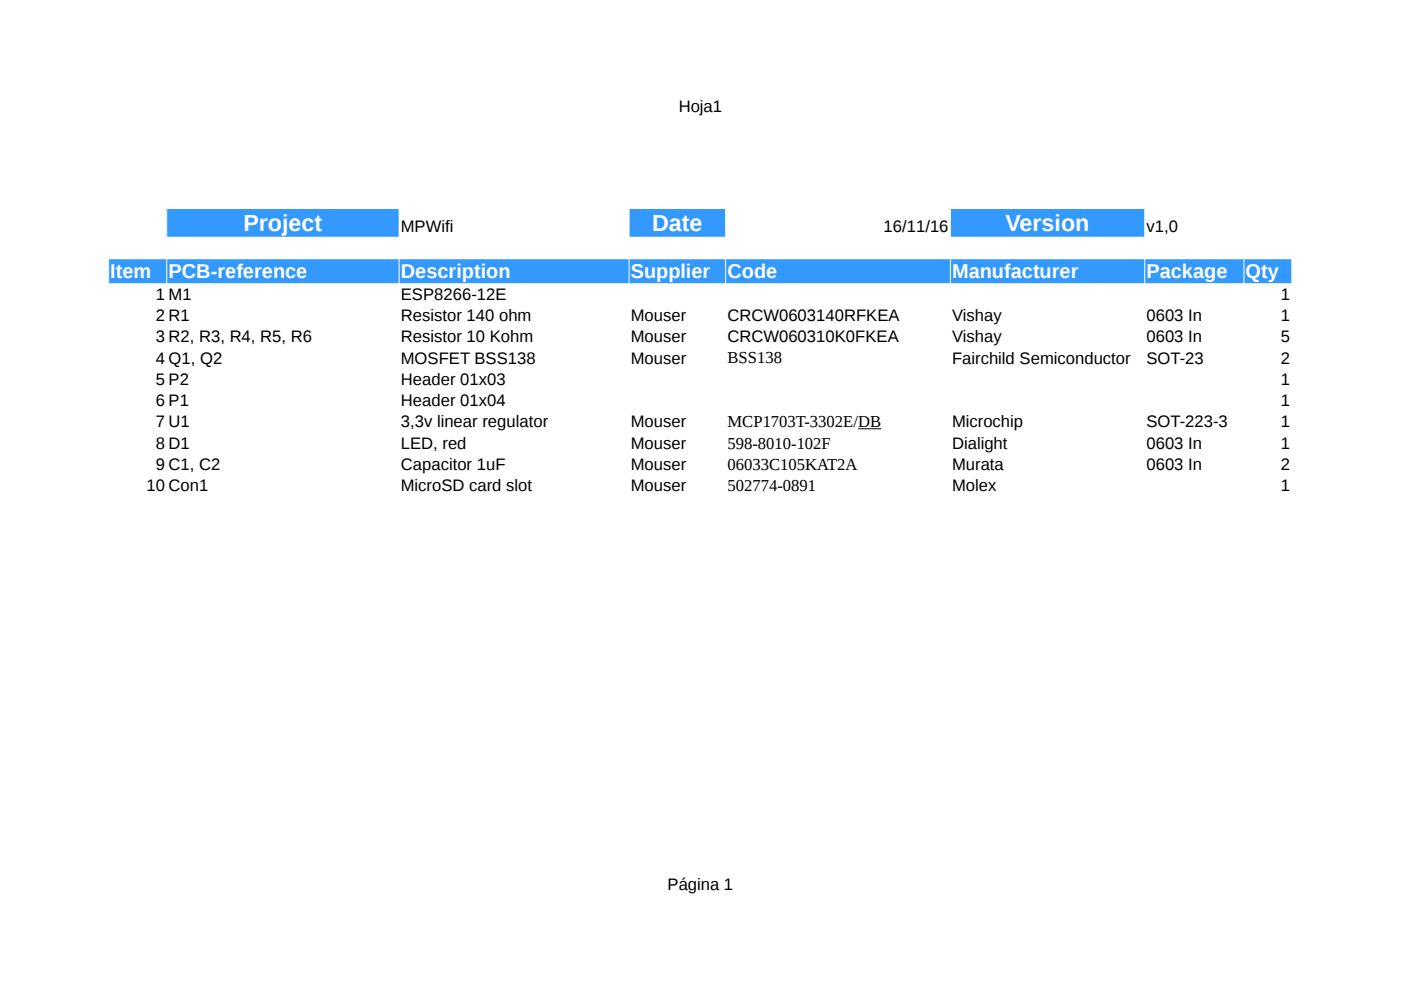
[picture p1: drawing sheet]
<svg xmlns="http://www.w3.org/2000/svg" width="297mm" height="210mm" viewBox="0 0 297 210" stroke-linecap="round" stroke-linejoin="round" font-family="sans-serif">
<defs><g id="words">
<g font-size="4.9" fill="#fff">
<text x="51.6" y="48.9">Project</text>
<text x="138.3" y="48.9">Date</text>
<text x="213.2" y="48.9">Version</text>
</g>
<g font-size="4.2" fill="#fff">
<text x="23.4" y="58.9">Item</text>
<text x="35.7" y="58.9">PCB-reference</text>
<text x="85" y="58.9">Description</text>
<text x="133.7" y="58.9">Supplier</text>
<text x="154.2" y="58.9">Code</text>
<text x="201.9" y="58.9">Manufacturer</text>
<text x="243.1" y="58.9">Package</text>
<text x="264.1" y="58.9">Qty</text>
</g>
<g font-size="3.5">
<text x="143.9" y="23.7">Hoja1</text>
<text x="85" y="49.2">MPWifi</text>
<text x="187.3" y="49.2">16/11/16</text>
<text x="243.1" y="49.2">v1,0</text>
<text x="33" y="63.6">1 M1</text>
<text x="85" y="63.6">ESP8266-12E</text>
<text x="271.6" y="63.6">1</text>
<text x="33" y="68.1">2 R1</text>
<text x="85" y="68.1">Resistor 140 ohm</text>
<text x="133.7" y="68.1">Mouser</text>
<text x="154.2" y="68.1">CRCW0603140RFKEA</text>
<text x="201.9" y="68.1">Vishay</text>
<text x="243.1" y="68.1">0603 In</text>
<text x="271.6" y="68.1">1</text>
<text x="33" y="72.6">3 R2, R3, R4, R5, R6</text>
<text x="33" y="77.1">4 Q1, Q2</text>
<text x="85" y="72.6">Resistor 10 Kohm</text>
<text x="85" y="77.1">MOSFET BSS138</text>
<text x="133.7" y="72.6">Mouser</text>
<text x="133.7" y="77.1">Mouser</text>
<text x="154.2" y="72.6">CRCW060310K0FKEA</text>
<text x="154.2" y="77">BSS138</text>
<text x="201.9" y="72.6">Vishay</text>
<text x="201.9" y="77.1">Fairchild Semiconductor</text>
<text x="243.1" y="72.6">0603 In</text>
<text x="243.1" y="77.1">SOT-23</text>
<text x="271.6" y="72.6">5</text>
<text x="271.6" y="77.1">2</text>
<text x="33" y="81.6">5 P2</text>
<text x="85" y="81.6">Header 01x03</text>
<text x="271.6" y="81.6">1</text>
<text x="33" y="86.1">6 P1</text>
<text x="85" y="86.1">Header 01x04</text>
<text x="271.6" y="86.1">1</text>
<text x="33" y="90.6">7 U1</text>
<text x="33" y="95.1">8 D1</text>
<text x="85" y="90.6">3,3v linear regulator</text>
<text x="85" y="95.1">LED, red</text>
<text x="133.7" y="90.6">Mouser</text>
<text x="133.7" y="95.1">Mouser</text>
<text x="154.2" y="95.1">598-8010-102F</text>
<text x="154.2" y="90.6">MCP1703T-3302E/DB</text>
<text x="201.9" y="90.6">Microchip</text>
<text x="201.9" y="95.1">Dialight</text>
<text x="243.1" y="90.6">SOT-223-3</text>
<text x="243.1" y="95.1">0603 In</text>
<text x="271.6" y="90.6">1</text>
<text x="271.6" y="95.1">1</text>
<text x="33" y="99.7">9 C1, C2</text>
<text x="85" y="99.7">Capacitor 1uF</text>
<text x="133.7" y="99.7">Mouser</text>
<text x="154.2" y="99.6">06033C105KAT2A</text>
<text x="201.9" y="99.7">Murata</text>
<text x="243.1" y="99.7">0603 In</text>
<text x="271.6" y="99.7">2</text>
<text x="31" y="104.2">10 Con1</text>
<text x="85" y="104.2">MicroSD card slot</text>
<text x="133.7" y="104.2">Mouser</text>
<text x="154.2" y="104.1">502774-0891</text>
<text x="201.9" y="104.2">Molex</text>
<text x="271.6" y="104.2">1</text>
<text x="141.5" y="188.7">Página 1</text>
</g>
</g></defs>
<g fill="#39f">
<path d="M35.3 44.2h49.3v6.1h-49.3z" fill-rule="evenodd"/>
<path d="M133.3 44.2h20.5v6.1h-20.5z" fill-rule="evenodd"/>
<path d="M201.5 44.2h41.2v6.1h-41.2z" fill-rule="evenodd"/>
<path d="M23 54.8h250.9v5.3h-250.9z" fill-rule="evenodd"/>
</g>
<path d="M23 54.9h250.9v5.2h-250.9zM35.3 44.2h49.3v6.1h-49.3zM35.3 54.9v5.2M84.6 54.9v5.2M133.4 44.2h20.4v6.1h-20.4zM133.4 54.9v5.2M153.8 54.9v5.2M201.5 44.2h41.2v6.1h-41.2zM201.5 54.9v5.2M242.7 54.9v5.2M263.7 54.9v5.2" fill="none" stroke="#fff" stroke-width=".21"/>
<path d="M181.9 90.9h4.9" fill="none" stroke="#000" stroke-width=".21"/>
<use href="#words"/>
</svg>
